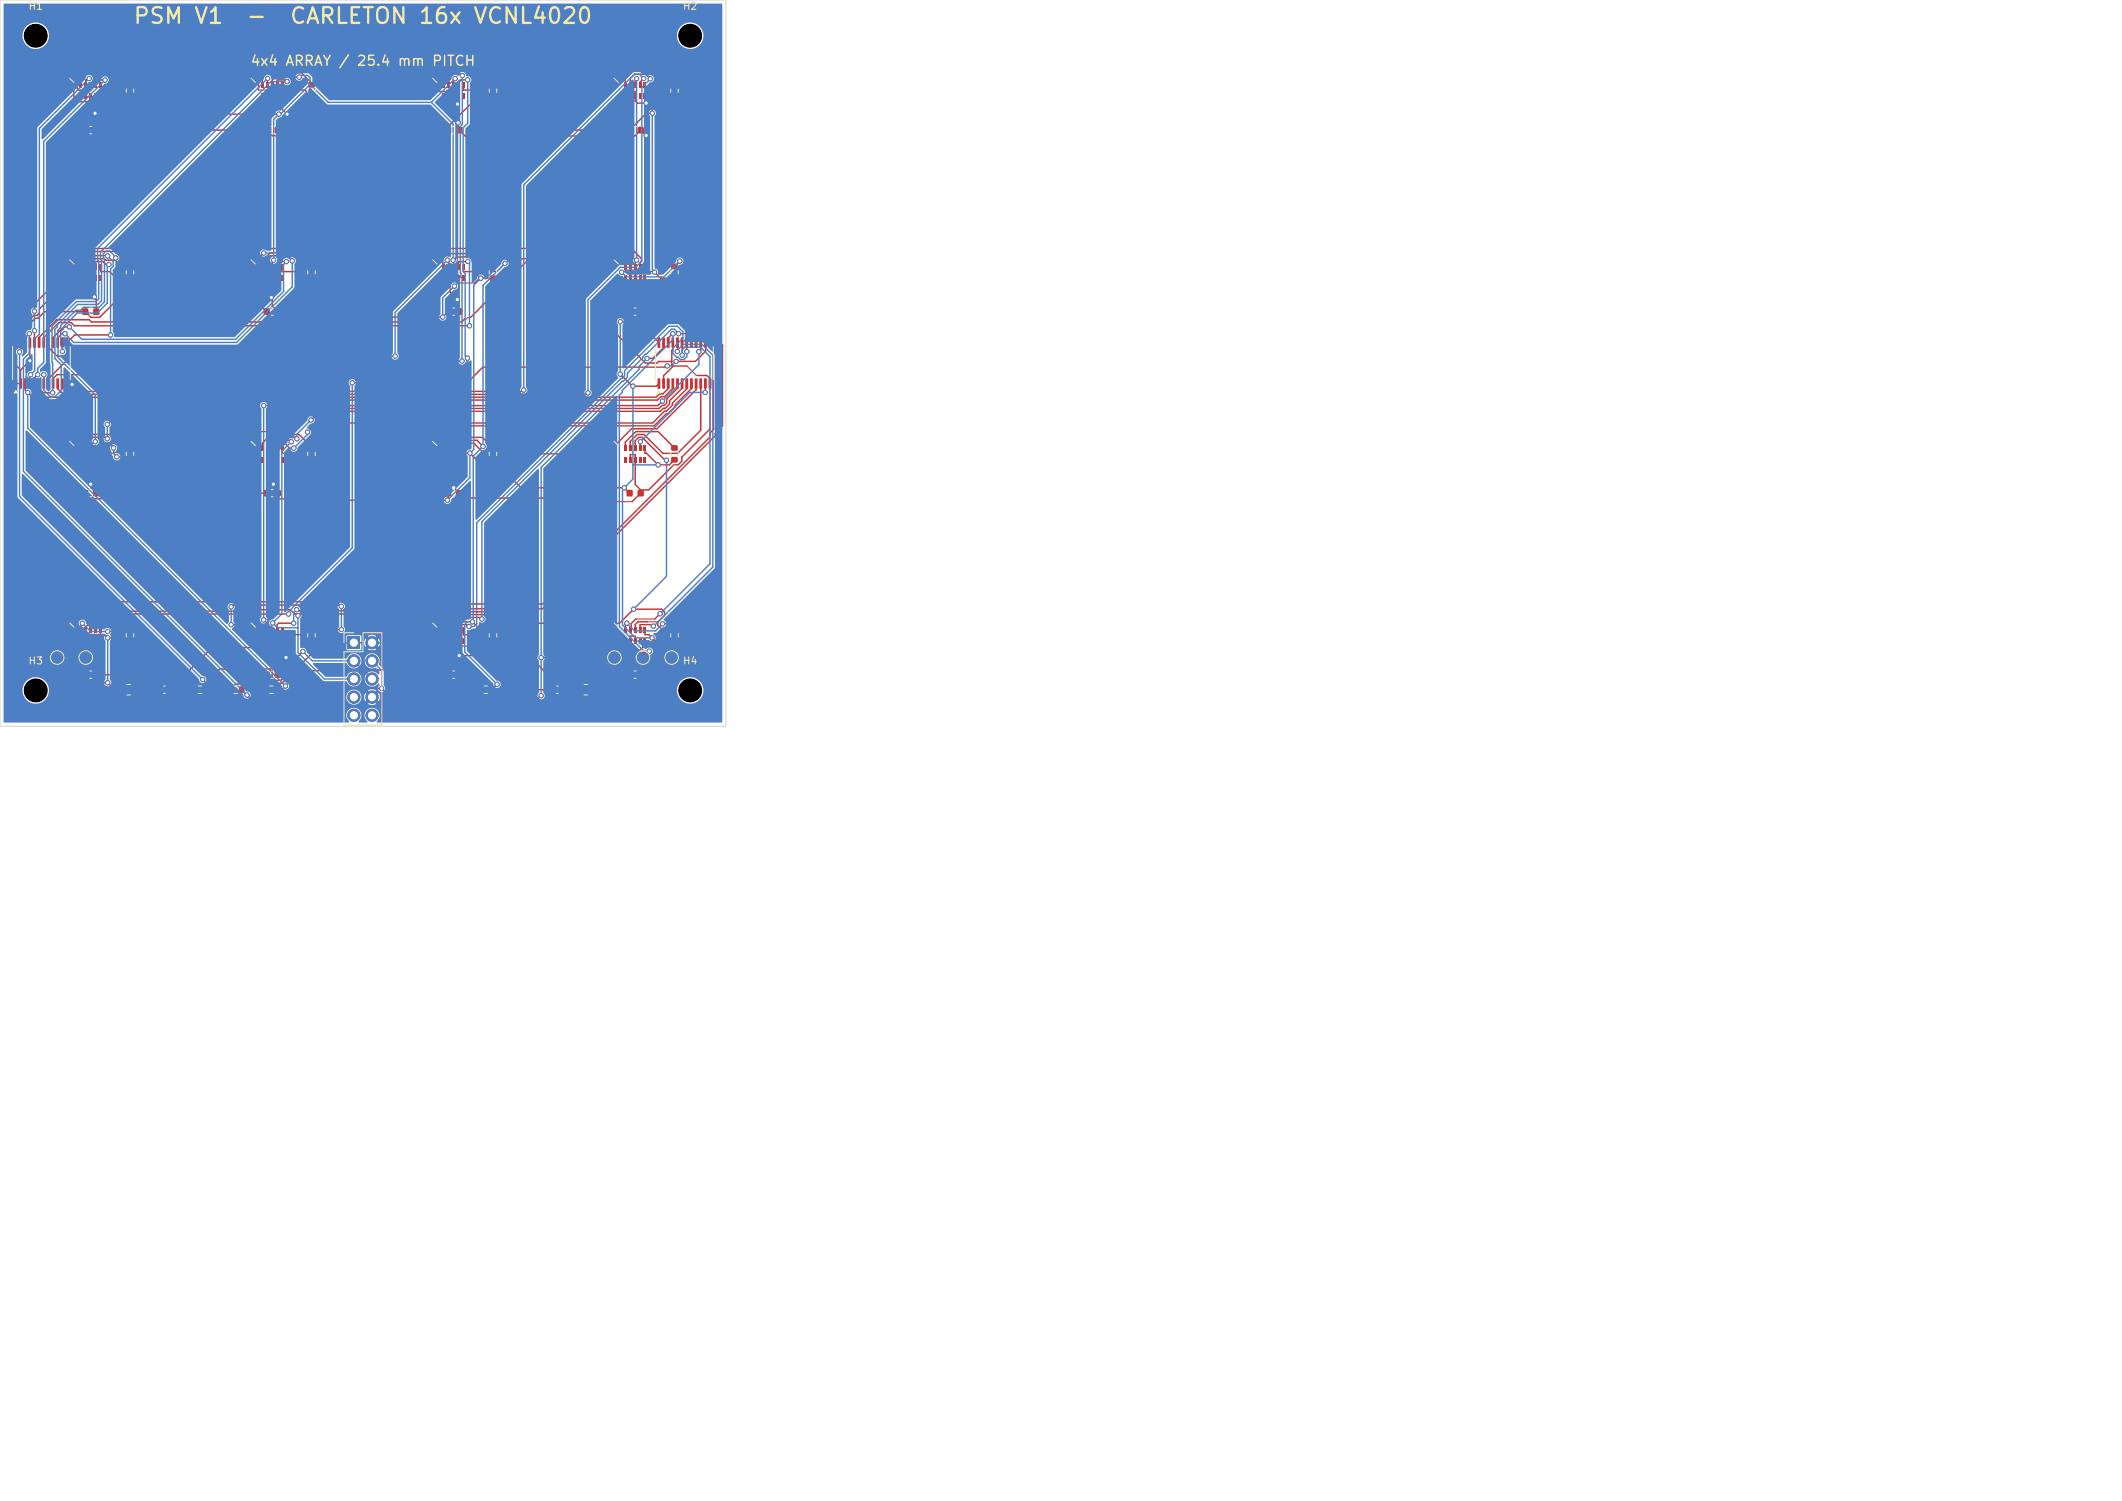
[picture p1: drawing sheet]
<svg xmlns="http://www.w3.org/2000/svg" width="297mm" height="210mm" viewBox="0 0 297 210" stroke-linecap="round" stroke-linejoin="round" font-family="sans-serif">
<defs><g id="words">
<g font-size="2.2" fill="#f2eda1">
<text x="18.5" y="3.9">PSM V1</text>
<text x="34.3" y="3.9">-</text>
<text x="40.4" y="3.9">CARLETON 16x VCNL4020</text>
</g>
<text font-size="1.4" fill="#f2eda1" x="35" y="9.6">4x4 ARRAY / 25.4 mm PITCH</text>
<g font-size="1" fill="#f2eda1">
<text x="3.9" y="1.6">H1</text>
<text x="95.5" y="1.6">H2</text>
<text x="3.9" y="93.2">H3</text>
<text x="95.5" y="93.2">H4</text>
</g>
</g></defs>
<g fill="#c83434">
<path d="M31.8 96.1h.7v.8h-.7z"/>
<path d="M33.5 96.1h.7v.8h-.7z"/>
<path d="M36.8 96.1h.7v.8h-.7z"/>
<path d="M38.5 96.1h.7v.8h-.7z"/>
</g>
<circle cx="86" cy="92" r=".75" fill="#c83434" stroke="#c83434" stroke-width=".14"/>
<g fill="#c83434">
<path d="M68.6 13.2h.8v.7h-.8z"/>
<path d="M68.6 11.5h.8v.7h-.8z"/>
<path d="M17.8 13.2h.8v.7h-.8z"/>
<path d="M17.8 11.5h.8v.7h-.8z"/>
<path d="M11.5 94h.8v.8h-.8z"/>
<path d="M13.1 94h.8v.8h-.8z"/>
<path d="M87.3 62.3h.4v.8h-.4z"/>
<path d="M88 62.3h.4v.8h-.4z"/>
<path d="M88.7 62.3h.4v.8h-.4z"/>
<path d="M89.4 62.3h.4v.8h-.4z"/>
<path d="M90.1 62.3h.4v.8h-.4z"/>
<path d="M90.1 63.9h.4v.8h-.4z"/>
<path d="M89.4 63.9h.4v.8h-.4z"/>
<path d="M88.7 63.9h.4v.8h-.4z"/>
<path d="M88 63.9h.4v.8h-.4z"/>
<path d="M87.3 63.9h.4v.8h-.4z"/>
</g>
<circle cx="8" cy="92" r=".75" fill="#c83434" stroke="#c83434" stroke-width=".14"/>
<g fill="#c83434">
<path d="M36.9 94h.8v.8h-.8z"/>
<path d="M38.5 94h.8v.8h-.8z"/>
<path d="M87.7 68.6h.8v.8h-.8z"/>
<path d="M89.3 68.6h.8v.8h-.8z"/>
<path d="M17.8 64h.8v.7h-.8z"/>
<path d="M17.8 62.3h.8v.7h-.8z"/>
<path d="M11.5 43.2h.8v.8h-.8z"/>
<path d="M13.1 43.2h.8v.8h-.8z"/>
<path d="M11.1 62.3h.4v.8h-.4z"/>
<path d="M11.8 62.3h.4v.8h-.4z"/>
<path d="M12.5 62.3h.4v.8h-.4z"/>
<path d="M13.2 62.3h.4v.8h-.4z"/>
<path d="M13.9 62.3h.4v.8h-.4z"/>
<path d="M13.9 63.9h.4v.8h-.4z"/>
<path d="M13.2 63.9h.4v.8h-.4z"/>
<path d="M12.5 63.9h.4v.8h-.4z"/>
<path d="M11.8 63.9h.4v.8h-.4z"/>
<path d="M11.1 63.9h.4v.8h-.4z"/>
<path d="M62.3 17.8h.8v.8h-.8z"/>
<path d="M63.9 17.8h.8v.8h-.8z"/>
<path d="M17.8 38.6h.8v.7h-.8z"/>
<path d="M17.8 36.9h.8v.7h-.8z"/>
<path d="M43.2 38.6h.8v.7h-.8z"/>
<path d="M43.2 36.9h.8v.7h-.8z"/>
<path d="M36.9 68.6h.8v.8h-.8z"/>
<path d="M38.5 68.6h.8v.8h-.8z"/>
<path d="M80.6 95.8h.7l.2 .1v1.1l-.1 .2h-.6l-.2-.1z"/>
<path d="M82.5 95.8h.7l.2 .1 .1 1.1-.2 .2h-.6l-.2-.1z"/>
<path d="M48.7 89.1h1.7v1.7h-1.7z"/>
</g>
<g fill="#c83434" stroke="#c83434" stroke-width=".14">
<circle cx="52.1" cy="89.9" r=".85"/>
<circle cx="49.5" cy="92.5" r=".85"/>
<circle cx="52.1" cy="92.5" r=".85"/>
<circle cx="49.5" cy="95" r=".85"/>
<circle cx="52.1" cy="95" r=".85"/>
<circle cx="49.5" cy="97.5" r=".85"/>
<circle cx="52.1" cy="97.5" r=".85"/>
<circle cx="49.5" cy="100.1" r=".85"/>
<circle cx="52.1" cy="100.1" r=".85"/>
</g>
<g fill="#c83434">
<path d="M94 13.2h.8v.7h-.8z"/>
<path d="M94 11.5h.8v.7h-.8z"/>
<path d="M43.2 13.2h.8v.7h-.8z"/>
<path d="M43.2 11.5h.8v.7h-.8z"/>
<path d="M62.3 43.2h.8v.8h-.8z"/>
<path d="M63.9 43.2h.8v.8h-.8z"/>
<path d="M87.3 11.5h.4v.8h-.4z"/>
<path d="M88 11.5h.4v.8h-.4z"/>
<path d="M88.7 11.5h.4v.8h-.4z"/>
<path d="M89.4 11.5h.4v.8h-.4z"/>
<path d="M90.1 11.5h.4v.8h-.4z"/>
<path d="M90.1 13.1h.4v.8h-.4z"/>
<path d="M89.4 13.1h.4v.8h-.4z"/>
<path d="M88.7 13.1h.4v.8h-.4z"/>
<path d="M88 13.1h.4v.8h-.4z"/>
<path d="M87.3 13.1h.4v.8h-.4z"/>
<path d="M87.7 43.2h.8v.8h-.8z"/>
<path d="M89.3 43.2h.8v.8h-.8z"/>
<path d="M11.5 17.8h.8v.8h-.8z"/>
<path d="M13.1 17.8h.8v.8h-.8z"/>
<path d="M92.1 53h.3v1.4l-.4-.1z"/>
<path d="M92.7 53h.4l-.1 1.4-.3-.1z"/>
<path d="M93.4 53h.3v1.4l-.4-.1z"/>
<path d="M94 53h.4l-.1 1.4-.3-.1z"/>
<path d="M94.7 53h.3v1.4l-.4-.1z"/>
<path d="M95.3 53h.4l-.1 1.4-.3-.1z"/>
<path d="M96 53h.3v1.4l-.4-.1z"/>
<path d="M96.6 53h.4l-.1 1.4-.3-.1z"/>
<path d="M97.3 53h.3v1.4l-.4-.1z"/>
<path d="M97.9 53h.4l-.1 1.4-.3-.1z"/>
<path d="M98.6 53h.3v1.4l-.4-.1z"/>
<path d="M99.2 53h.4l-.1 1.4-.3-.1z"/>
<path d="M99.2 47.2l.4 .1-.1 1.4-.3-.1z"/>
<path d="M98.6 47.2l.3 .1v1.4l-.4-.1z"/>
<path d="M97.9 47.2l.4 .1-.1 1.4-.3-.1z"/>
<path d="M97.3 47.2l.3 .1v1.4l-.4-.1z"/>
<path d="M96.6 47.2l.4 .1-.1 1.4-.3-.1z"/>
<path d="M96 47.2l.3 .1v1.4l-.4-.1z"/>
<path d="M95.3 47.2l.4 .1-.1 1.4-.3-.1z"/>
<path d="M94.7 47.2l.3 .1v1.4l-.4-.1z"/>
<path d="M94 47.2l.4 .1-.1 1.4-.3-.1z"/>
<path d="M93.4 47.2l.3 .1v1.4l-.4-.1z"/>
<path d="M92.7 47.2l.4 .1-.1 1.4-.3-.1z"/>
<path d="M92.1 47.2l.3 .1v1.4l-.4-.1z"/>
<path d="M36.5 62.3h.4v.8h-.4z"/>
<path d="M37.2 62.3h.4v.8h-.4z"/>
<path d="M37.9 62.3h.4v.8h-.4z"/>
<path d="M38.6 62.3h.4v.8h-.4z"/>
<path d="M39.3 62.3h.4v.8h-.4z"/>
<path d="M39.3 63.9h.4v.8h-.4z"/>
<path d="M38.6 63.9h.4v.8h-.4z"/>
<path d="M37.9 63.9h.4v.8h-.4z"/>
<path d="M37.2 63.9h.4v.8h-.4z"/>
<path d="M36.5 63.9h.4v.8h-.4z"/>
<path d="M11.1 36.9h.4v.8h-.4z"/>
<path d="M11.8 36.9h.4v.8h-.4z"/>
<path d="M12.5 36.9h.4v.8h-.4z"/>
<path d="M13.2 36.9h.4v.8h-.4z"/>
<path d="M13.9 36.9h.4v.8h-.4z"/>
<path d="M13.9 38.5h.4v.8h-.4z"/>
<path d="M13.2 38.5h.4v.8h-.4z"/>
<path d="M12.5 38.5h.4v.8h-.4z"/>
<path d="M11.8 38.5h.4v.8h-.4z"/>
<path d="M11.1 38.5h.4v.8h-.4z"/>
</g>
<circle cx="12" cy="92" r=".75" fill="#c83434" stroke="#c83434" stroke-width=".14"/>
<g fill="#c83434">
<path d="M68.6 38.6h.8v.7h-.8z"/>
<path d="M68.6 36.9h.8v.7h-.8z"/>
<path d="M61.9 87.7h.4v.8h-.4z"/>
<path d="M62.6 87.7h.4v.8h-.4z"/>
<path d="M63.3 87.7h.4v.8h-.4z"/>
<path d="M64 87.7h.4v.8h-.4z"/>
<path d="M64.7 87.7h.4v.8h-.4z"/>
<path d="M64.7 89.3h.4v.8h-.4z"/>
<path d="M64 89.3h.4v.8h-.4z"/>
<path d="M63.3 89.3h.4v.8h-.4z"/>
<path d="M62.6 89.3h.4v.8h-.4z"/>
<path d="M61.9 89.3h.4v.8h-.4z"/>
<path d="M36.5 36.9h.4v.8h-.4z"/>
<path d="M37.2 36.9h.4v.8h-.4z"/>
<path d="M37.9 36.9h.4v.8h-.4z"/>
<path d="M38.6 36.9h.4v.8h-.4z"/>
<path d="M39.3 36.9h.4v.8h-.4z"/>
<path d="M39.3 38.5h.4v.8h-.4z"/>
<path d="M38.6 38.5h.4v.8h-.4z"/>
<path d="M37.9 38.5h.4v.8h-.4z"/>
<path d="M37.2 38.5h.4v.8h-.4z"/>
<path d="M36.5 38.5h.4v.8h-.4z"/>
<path d="M87.3 87.7h.4v.8h-.4z"/>
<path d="M88 87.7h.4v.8h-.4z"/>
<path d="M88.7 87.7h.4v.8h-.4z"/>
<path d="M89.4 87.7h.4v.8h-.4z"/>
<path d="M90.1 87.7h.4v.8h-.4z"/>
<path d="M90.1 89.3h.4v.8h-.4z"/>
<path d="M89.4 89.3h.4v.8h-.4z"/>
<path d="M88.7 89.3h.4v.8h-.4z"/>
<path d="M88 89.3h.4v.8h-.4z"/>
<path d="M87.3 89.3h.4v.8h-.4z"/>
<path d="M36.9 17.8h.8v.8h-.8z"/>
<path d="M38.5 17.8h.8v.8h-.8z"/>
<path d="M36.9 43.2h.8v.8h-.8z"/>
<path d="M38.5 43.2h.8v.8h-.8z"/>
</g>
<circle cx="94" cy="92" r=".75" fill="#c83434" stroke="#c83434" stroke-width=".14"/>
<g fill="#c83434">
<path d="M2.1 53h.3v1.4l-.4-.1z"/>
<path d="M2.7 53h.4l-.1 1.4-.3-.1z"/>
<path d="M3.4 53h.3v1.4l-.4-.1z"/>
<path d="M4 53h.4l-.1 1.4-.3-.1z"/>
<path d="M4.7 53h.3v1.4l-.4-.1z"/>
<path d="M5.3 53h.4l-.1 1.4-.3-.1z"/>
<path d="M6 53h.3v1.4l-.4-.1z"/>
<path d="M6.6 53h.4l-.1 1.4-.3-.1z"/>
<path d="M7.3 53h.3v1.4l-.4-.1z"/>
<path d="M7.9 53h.4l-.1 1.4-.3-.1z"/>
<path d="M8.6 53h.3v1.4l-.4-.1z"/>
<path d="M9.2 53h.4l-.1 1.4-.3-.1z"/>
<path d="M9.2 47.2l.4 .1-.1 1.4-.3-.1z"/>
<path d="M8.6 47.2l.3 .1v1.4l-.4-.1z"/>
<path d="M7.9 47.2l.4 .1-.1 1.4-.3-.1z"/>
<path d="M7.3 47.2l.3 .1v1.4l-.4-.1z"/>
<path d="M6.6 47.2l.4 .1-.1 1.4-.3-.1z"/>
<path d="M6 47.2l.3 .1v1.4l-.4-.1z"/>
<path d="M5.3 47.2l.4 .1-.1 1.4-.3-.1z"/>
<path d="M4.7 47.2l.3 .1v1.4l-.4-.1z"/>
<path d="M4 47.2l.4 .1-.1 1.4-.3-.1z"/>
<path d="M3.4 47.2l.3 .1v1.4l-.4-.1z"/>
<path d="M2.7 47.2l.4 .1-.1 1.4-.3-.1z"/>
<path d="M2.1 47.2l.3 .1v1.4l-.4-.1z"/>
<path d="M87.3 36.9h.4v.8h-.4z"/>
<path d="M88 36.9h.4v.8h-.4z"/>
<path d="M88.7 36.9h.4v.8h-.4z"/>
<path d="M89.4 36.9h.4v.8h-.4z"/>
<path d="M90.1 36.9h.4v.8h-.4z"/>
<path d="M90.1 38.5h.4v.8h-.4z"/>
<path d="M89.4 38.5h.4v.8h-.4z"/>
<path d="M88.7 38.5h.4v.8h-.4z"/>
<path d="M88 38.5h.4v.8h-.4z"/>
<path d="M87.3 38.5h.4v.8h-.4z"/>
<path d="M11.1 87.7h.4v.8h-.4z"/>
<path d="M11.8 87.7h.4v.8h-.4z"/>
<path d="M12.5 87.7h.4v.8h-.4z"/>
<path d="M13.2 87.7h.4v.8h-.4z"/>
<path d="M13.9 87.7h.4v.8h-.4z"/>
<path d="M13.9 89.3h.4v.8h-.4z"/>
<path d="M13.2 89.3h.4v.8h-.4z"/>
<path d="M12.5 89.3h.4v.8h-.4z"/>
<path d="M11.8 89.3h.4v.8h-.4z"/>
<path d="M11.1 89.3h.4v.8h-.4z"/>
<path d="M61.9 11.5h.4v.8h-.4z"/>
<path d="M62.6 11.5h.4v.8h-.4z"/>
<path d="M63.3 11.5h.4v.8h-.4z"/>
<path d="M64 11.5h.4v.8h-.4z"/>
<path d="M64.7 11.5h.4v.8h-.4z"/>
<path d="M64.7 13.1h.4v.8h-.4z"/>
<path d="M64 13.1h.4v.8h-.4z"/>
<path d="M63.3 13.1h.4v.8h-.4z"/>
<path d="M62.6 13.1h.4v.8h-.4z"/>
<path d="M61.9 13.1h.4v.8h-.4z"/>
<path d="M87.7 17.8h.8v.8h-.8z"/>
<path d="M89.3 17.8h.8v.8h-.8z"/>
<path d="M94 89.4h.8v.7h-.8z"/>
<path d="M94 87.7h.8v.7h-.8z"/>
<path d="M66.8 96.1h.7v.8h-.7z"/>
<path d="M68.5 96.1h.7v.8h-.7z"/>
<path d="M43.2 89.4h.8v.7h-.8z"/>
<path d="M43.2 87.7h.8v.7h-.8z"/>
<path d="M61.9 36.9h.4v.8h-.4z"/>
<path d="M62.6 36.9h.4v.8h-.4z"/>
<path d="M63.3 36.9h.4v.8h-.4z"/>
<path d="M64 36.9h.4v.8h-.4z"/>
<path d="M64.7 36.9h.4v.8h-.4z"/>
<path d="M64.7 38.5h.4v.8h-.4z"/>
<path d="M64 38.5h.4v.8h-.4z"/>
<path d="M63.3 38.5h.4v.8h-.4z"/>
<path d="M62.6 38.5h.4v.8h-.4z"/>
<path d="M61.9 38.5h.4v.8h-.4z"/>
<path d="M94 38.6h.8v.7h-.8z"/>
<path d="M94 36.9h.8v.7h-.8z"/>
<path d="M21.8 96.1h.8v.8h-.8z"/>
<path d="M23.4 96.1h.8v.8h-.8z"/>
</g>
<circle cx="90" cy="92" r=".75" fill="#c83434" stroke="#c83434" stroke-width=".14"/>
<g fill="#c83434">
<path d="M76.8 96.1h.8v.8h-.8z"/>
<path d="M78.4 96.1h.8v.8h-.8z"/>
<path d="M16.6 95.8h.7l.2 .1v1.1l-.1 .2h-.6l-.2-.1z"/>
<path d="M18.5 95.8h.7l.2 .1 .1 1.1-.2 .2h-.6l-.2-.1z"/>
<path d="M11.5 68.6h.8v.8h-.8z"/>
<path d="M13.1 68.6h.8v.8h-.8z"/>
<path d="M62.3 68.6h.8v.8h-.8z"/>
<path d="M63.9 68.6h.8v.8h-.8z"/>
<path d="M61.9 62.3h.4v.8h-.4z"/>
<path d="M62.6 62.3h.4v.8h-.4z"/>
<path d="M63.3 62.3h.4v.8h-.4z"/>
<path d="M64 62.3h.4v.8h-.4z"/>
<path d="M64.7 62.3h.4v.8h-.4z"/>
<path d="M64.7 63.9h.4v.8h-.4z"/>
<path d="M64 63.9h.4v.8h-.4z"/>
<path d="M63.3 63.9h.4v.8h-.4z"/>
<path d="M62.6 63.9h.4v.8h-.4z"/>
<path d="M61.9 63.9h.4v.8h-.4z"/>
<path d="M43.2 64h.8v.7h-.8z"/>
<path d="M43.2 62.3h.8v.7h-.8z"/>
<path d="M26.8 96.1h.7v.8h-.7z"/>
<path d="M28.5 96.1h.7v.8h-.7z"/>
<path d="M36.5 87.7h.4v.8h-.4z"/>
<path d="M37.2 87.7h.4v.8h-.4z"/>
<path d="M37.9 87.7h.4v.8h-.4z"/>
<path d="M38.6 87.7h.4v.8h-.4z"/>
<path d="M39.3 87.7h.4v.8h-.4z"/>
<path d="M39.3 89.3h.4v.8h-.4z"/>
<path d="M38.6 89.3h.4v.8h-.4z"/>
<path d="M37.9 89.3h.4v.8h-.4z"/>
<path d="M37.2 89.3h.4v.8h-.4z"/>
<path d="M36.5 89.3h.4v.8h-.4z"/>
<path d="M94 64h.8v.7h-.8z"/>
<path d="M94 62.3h.8v.7h-.8z"/>
<path d="M62.3 94h.8v.8h-.8z"/>
<path d="M63.9 94h.8v.8h-.8z"/>
<path d="M68.6 89.4h.8v.7h-.8z"/>
<path d="M68.6 87.7h.8v.7h-.8z"/>
<path d="M17.8 89.4h.8v.7h-.8z"/>
<path d="M17.8 87.7h.8v.7h-.8z"/>
<path d="M36.5 11.5h.4v.8h-.4z"/>
<path d="M37.2 11.5h.4v.8h-.4z"/>
<path d="M37.9 11.5h.4v.8h-.4z"/>
<path d="M38.6 11.5h.4v.8h-.4z"/>
<path d="M39.3 11.5h.4v.8h-.4z"/>
<path d="M39.3 13.1h.4v.8h-.4z"/>
<path d="M38.6 13.1h.4v.8h-.4z"/>
<path d="M37.9 13.1h.4v.8h-.4z"/>
<path d="M37.2 13.1h.4v.8h-.4z"/>
<path d="M36.5 13.1h.4v.8h-.4z"/>
<path d="M11.1 11.5h.4v.8h-.4z"/>
<path d="M11.8 11.5h.4v.8h-.4z"/>
<path d="M12.5 11.5h.4v.8h-.4z"/>
<path d="M13.2 11.5h.4v.8h-.4z"/>
<path d="M13.9 11.5h.4v.8h-.4z"/>
<path d="M13.9 13.1h.4v.8h-.4z"/>
<path d="M13.2 13.1h.4v.8h-.4z"/>
<path d="M12.5 13.1h.4v.8h-.4z"/>
<path d="M11.8 13.1h.4v.8h-.4z"/>
<path d="M11.1 13.1h.4v.8h-.4z"/>
<path d="M68.6 64h.8v.7h-.8z"/>
<path d="M68.6 62.3h.8v.7h-.8z"/>
<path d="M87.7 94h.8v.8h-.8z"/>
<path d="M89.3 94h.8v.8h-.8z"/>
</g>
<g fill="#c83434" stroke="#c83434" stroke-width=".14">
<circle cx="91.3" cy="89.2" r=".3"/>
<circle cx="62.6" cy="70" r=".3"/>
<circle cx="62" cy="44.4" r=".3"/>
<circle cx="65.8" cy="63.4" r=".3"/>
<circle cx="88.6" cy="54" r=".3"/>
<circle cx="91.6" cy="38.1" r=".3"/>
<circle cx="63.6" cy="40" r=".3"/>
<circle cx="15.9" cy="62.7" r=".3"/>
<circle cx="86.8" cy="52.3" r=".3"/>
<circle cx="87.4" cy="68.2" r=".3"/>
<circle cx="92.1" cy="65" r=".3"/>
<circle cx="86.8" cy="45" r=".3"/>
<circle cx="91.3" cy="15.8" r=".3"/>
<circle cx="15.1" cy="89.2" r=".3"/>
<circle cx="67.3" cy="38.9" r=".3"/>
<circle cx="16.3" cy="63.9" r=".3"/>
<circle cx="15.1" cy="95.5" r=".3"/>
<circle cx="53.4" cy="96.3" r=".3"/>
<circle cx="90.9" cy="91.1" r=".3"/>
<circle cx="34.6" cy="97.2" r=".3"/>
<circle cx="94.2" cy="46.7" r=".3"/>
<circle cx="4.1" cy="46.7" r=".3"/>
<circle cx="3.9" cy="54.9" r=".3"/>
<circle cx="40" cy="96" r=".3"/>
<circle cx="42.4" cy="91.1" r=".3"/>
<circle cx="28.4" cy="95.1" r=".3"/>
<circle cx="75.7" cy="92" r=".3"/>
<circle cx="75.7" cy="97.3" r=".3"/>
<circle cx="90.6" cy="50.1" r=".3"/>
<circle cx="2.7" cy="49.2" r=".3"/>
<circle cx="10.1" cy="53.8" r=".3"/>
<circle cx="40" cy="92" r=".3"/>
<circle cx="64" cy="14.6" r=".3"/>
<circle cx="63.5" cy="68.2" r=".3"/>
<circle cx="40.2" cy="16" r=".3"/>
<circle cx="38.3" cy="67.7" r=".3"/>
<circle cx="90.4" cy="14.4" r=".3"/>
<circle cx="4.2" cy="50.5" r=".3"/>
<circle cx="90.4" cy="19" r=".3"/>
<circle cx="13.2" cy="41.5" r=".3"/>
<circle cx="12.7" cy="67.7" r=".3"/>
<circle cx="38" cy="41.6" r=".3"/>
<circle cx="64" cy="41.9" r=".3"/>
<circle cx="64.1" cy="17.2" r=".3"/>
<circle cx="64.3" cy="91.7" r=".3"/>
<circle cx="13.3" cy="15.8" r=".3"/>
<circle cx="41.9" cy="10.8" r=".3"/>
<circle cx="40.8" cy="61.8" r=".3"/>
<circle cx="88.7" cy="85.2" r=".3"/>
<circle cx="13.3" cy="61.8" r=".3"/>
<circle cx="63.4" cy="36.4" r=".3"/>
<circle cx="63.7" cy="11" r=".3"/>
<circle cx="16.2" cy="36.1" r=".3"/>
<circle cx="38.3" cy="36.4" r=".3"/>
<circle cx="89.1" cy="36.4" r=".3"/>
<circle cx="89.1" cy="11" r=".3"/>
<circle cx="93.3" cy="64.4" r=".3"/>
<circle cx="66.1" cy="87" r=".3"/>
<circle cx="38.2" cy="87.2" r=".3"/>
<circle cx="39" cy="16" r=".3"/>
<circle cx="41.7" cy="86.1" r=".3"/>
<circle cx="36.9" cy="35.4" r=".3"/>
<circle cx="67.6" cy="62.4" r=".3"/>
<circle cx="70.7" cy="36.8" r=".3"/>
<circle cx="69.6" cy="95.7" r=".3"/>
<circle cx="89.6" cy="61.8" r=".3"/>
<circle cx="98.7" cy="54.9" r=".3"/>
<circle cx="15" cy="61.4" r=".3"/>
<circle cx="15" cy="59.4" r=".3"/>
<circle cx="91" cy="11" r=".3"/>
<circle cx="82.3" cy="55" r=".3"/>
<circle cx="90.1" cy="11" r=".3"/>
<circle cx="73.3" cy="54.6" r=".3"/>
<circle cx="41.5" cy="61.4" r=".3"/>
<circle cx="43.5" cy="58.8" r=".3"/>
<circle cx="41.1" cy="62.7" r=".3"/>
<circle cx="43" cy="60.5" r=".3"/>
<circle cx="40.4" cy="85.9" r=".3"/>
<circle cx="94.6" cy="50.6" r=".3"/>
<circle cx="93.4" cy="51.2" r=".3"/>
<circle cx="49.3" cy="53.6" r=".3"/>
<circle cx="92.7" cy="56.1" r=".3"/>
<circle cx="36.9" cy="56.7" r=".3"/>
<circle cx="36.9" cy="86.7" r=".3"/>
<circle cx="97.8" cy="49.2" r=".3"/>
<circle cx="41.1" cy="87.2" r=".3"/>
<circle cx="41.5" cy="85.3" r=".3"/>
<circle cx="95" cy="46.7" r=".3"/>
<circle cx="67.4" cy="86.6" r=".3"/>
<circle cx="96.1" cy="49.2" r=".3"/>
<circle cx="65.6" cy="87.7" r=".3"/>
<circle cx="92.4" cy="85.9" r=".3"/>
<circle cx="95.5" cy="49.7" r=".3"/>
<circle cx="94.8" cy="49.2" r=".3"/>
<circle cx="91.4" cy="87.6" r=".3"/>
<circle cx="15.5" cy="46.9" r=".3"/>
<circle cx="15.1" cy="35.8" r=".3"/>
<circle cx="8.7" cy="49.2" r=".3"/>
<circle cx="15.2" cy="37" r=".3"/>
<circle cx="40.9" cy="36.5" r=".3"/>
<circle cx="9.1" cy="46.7" r=".3"/>
<circle cx="9.7" cy="45.7" r=".3"/>
<circle cx="40.1" cy="36.6" r=".3"/>
<circle cx="92.7" cy="87.3" r=".3"/>
<circle cx="87.7" cy="87.2" r=".3"/>
<circle cx="4.3" cy="52.4" r=".3"/>
<circle cx="12.5" cy="11" r=".3"/>
<circle cx="5.3" cy="52.4" r=".3"/>
<circle cx="14.7" cy="11.2" r=".3"/>
<circle cx="7.4" cy="55" r=".3"/>
<circle cx="37.5" cy="11" r=".3"/>
<circle cx="6.1" cy="52.4" r=".3"/>
<circle cx="40.2" cy="11.4" r=".3"/>
<circle cx="64.7" cy="10.6" r=".3"/>
<circle cx="64.7" cy="50.5" r=".3"/>
<circle cx="65.5" cy="11.2" r=".3"/>
<circle cx="65.4" cy="50.1" r=".3"/>
<circle cx="62.6" cy="36.4" r=".3"/>
<circle cx="55.3" cy="49.8" r=".3"/>
<circle cx="65.5" cy="36.6" r=".3"/>
<circle cx="65.7" cy="45.6" r=".3"/>
<circle cx="4.8" cy="46.3" r=".3"/>
<circle cx="4.8" cy="43.5" r=".3"/>
<circle cx="95.1" cy="36.5" r=".3"/>
<circle cx="87" cy="38.1" r=".3"/>
<circle cx="11.5" cy="87.2" r=".3"/>
<circle cx="15.1" cy="88.4" r=".3"/>
<circle cx="47.8" cy="88.1" r=".3"/>
<circle cx="47.8" cy="84.8" r=".3"/>
<circle cx="32.4" cy="84.9" r=".3"/>
<circle cx="32.4" cy="87.4" r=".3"/>
</g>
<g fill="none" stroke="#c83434" stroke-width=".2">
<path d="M11.9 18.2l.8 .8h4.7l.8-.8M12 13.5h.7v1.7l.6 .6v2.2l.2 .2M12.5 11l-.2 .2h-.3v.7M12.7 11.9v.7h-1.7l-.2-.2v-1.3l1.2-1.2h6.4l6.1 6.1h14.5M14.1 11.9v.7h3.2l.9 .9v4.7M14.7 11.2h-1.3v.7M18.2 18.2h19.1l.8 .8h4.7l.8-.8M18.2 11.9l-1.5-1.6h-4.5l-.9 .9v.7M36.2 10.8l-1.4-1.4h-23l-1.5 1.5v2.6l.7 .7h1.7M36.2 10.8l1-1h7l3 3h16.3v1.4h.2l.3 .4M36.2 10.8v1.8M37.4 13.5v-.7h.7v1.4h.3l1.8 1.8-1.3 1.3v.9"/>
<path d="M37.5 11l-.1 .9M39.5 11.9v.7h3.2l.9 .9v4.7M40.2 11.4l-.2-.2h-1.2v.7M41.9 10.8h-3.4l-.4 .4v.7M43.6 11.9v-.3l-1.4-1.4h-4.8l-.7 .6v1.1M62.8 12.8v.7M63.7 11l-.2 .2v.7M64.1 17.2v.8l1 1h23.8l.8-.8 .7 .8M64.7 10.6l-.2-.2h-1l-.7 .6v.9M64.9 11.9v.7h3.2l5.6 5.6h14.4l2.4-2.4h.8v-.8l1.5-1.5h1.6M65.5 11.2h-1l-.3 .3v.4M69 13.5h-2.1l-4.2 4.2v.5h-19.1"/>
<path d="M69 11.9l-1.9-1.9h-3.9l-1.1 1.1v.8M88.2 13.5v-.7h.7v1.3l.3 .3h1.2M89.1 11l-.2 .2v.7M90.1 11l-.5 .5v.4M90.3 11.9v.7h.2l1.6 1.6M91 11l-.6-.6h-1.6l-.6 .6v.9M94.4 11.9l-1.9-1.9h-3.9l-1.1 1.1v.8M9.1 39.6l-3.6 3.6v.6l-.3 .3h-.5l-3.5 3.6v.3M12 38.9v-.7h.7v2.9M14.1 37.3v.7h1.3l.9 .9M15.1 35.8h-2.2l-.9 .8v.7M15.2 37h-.3l-.5-.4h-1v.7"/>
<path d="M16.1 36.4h-1.3l-.2-.2h-1.5l-.4 .4v.7M16.2 36.1l-.1 .3M16.3 38.9v3.2l-2.3 2.3h-1.3l-.8-.8h-5.6l-1 .9h-.4l-2.7 2.7v.7M16.3 38.9h16.4l5.5 5.5h5.7M18.2 37.3h.1M18.2 37.3l-2.1-2.1h-3.4l-1.4 1.4v.7M36.9 35.4l-2.6 2.6h-16.6l-1.6-1.6M37.4 38.9v-.7h.7v4.6l.8 .8M38.3 36.4l-.2 .2v.7M39.5 37.3v.7h3.2l1.2 1.3v5.1M40.1 36.6h-1l-.3 .3v.4M40.9 36.5l-.7-.7h-2.2l-.6 .6v.9"/>
<path d="M43.6 37.3l-1.9-1.9h-3.9l-1.1 1.1v.8M62.6 36.4l.2 .2v.7M62.8 38.9v-.7h.7v1.1l-.5 .5v1.1l1.3 1.3v1.4M63.4 36.4h.1M63.5 36.4v.9M64.9 37.3v.7h1.5l.9 .9M65.5 36.6h-1.3v.7M65.5 36.6h.1M69 38.9h-1.9l-.6 .7M69 37.3l-1.8-1.8h-4.6l-.6 .7v.9l.1 .2M87.5 37.3v.7h-.4l-.1 .1M88.2 37.3v-.7h-14.5l-7.9 7.8"/>
<path d="M88.2 38.9v-.7h.7v4.6l.8 .8M89.1 36.4l-.2 .2v.7M89.1 36.4l-.2-.2h-17.6l-1.7 1.8h-1.8l-2.1-2.1h-1.7l-.5 .5M89.1 36.4h.1M89.6 37.3v-.5l.2-.2v-.4l-1.4-1.4h-75.8l-7.8 7.7v1M90.3 37.3v.7h1.2l1 .9M92.5 38.9v3.2l-2.3 2.3M92.5 38.9h1.9M95.1 36.5l-.7 .8M1.7 50.6l1.2 1.2M2.9 47.9v1.2l-.2 .1M3.5 53.7v.9l1.1 1h87.2l.5-.5h.5l.7-.7v-.7"/>
<path d="M4.1 46.7l-.6 .6v.6M4.2 47.9v2.6l-1.3 1.3v1.9h-.7M4.3 52.4l-.1 .1v1.2M4.8 46.3v1.6M4.8 43.5h.1M5.3 52.4l-.5 .5v.8M5.5 53.7v.7l.6 .6h1.3M6.1 52.4v1.3M6.8 47.9v.7l1.2 1.2h47.3M8.1 53.7v.7l.7 .8h73.3l.2-.2M8.7 53.7v.6l.5 .5h63.9l.2-.2M8.7 47.9v1.3"/>
<path d="M9.1 46.7h-.4l-.6 .6v.6M9.4 53.7l.1 .1h.6M9.7 45.7h-.8l-1.5 1.5v.7M13.5 41.9v1.7M15.5 46.9h-5.1l-1 1M38 41.6h.1M62.7 43.6l-.7 .8h-18.1M64.7 50.5h-55.4l-2.5 2.5v.7M65 44.6l-.4 .4h-51.8l-.3-.3h-4.6l-2.4 2.5v.7M65.4 50.1v.5l-1.8 1.8h-55.6l-.6 .6v.7M65.7 45.6h-55.3l-.4-.5h-1.8l-2.1 2.1v.7M86.8 52.3l1.7 1.7h3.4l.3-.3"/>
<path d="M86.8 45h3.4M88.1 43.6l.8 .8h1.3M88.9 42.8h-1.2l-1.5 1.4v2.5l4.1 4.1h1.7l.2-.2h1.8M90.2 44.4v1.5l2 2M92.1 55.9h.1M92.7 56.1l-.6 .6h-55.2M92.9 47.9v.7l-1.5 1.5h-.8M93.4 51.2l-.2 .2h-25.6l-2.2 2.2h-16.1M94 49v2l.2 .2M94.2 47.9v1.1M94.2 53.7v.6l-1.2 1.2h-.5l-.5 .5h-73.6l-3.4 3.4M94.2 46.7l-.7 .6v.6"/>
<path d="M94.2 51.2l-1.3 1.4v1.1M94.2 51.2h1.9M94.8 53.7v.6l-1.5 1.6v.5l-.3 .3h-.3l-.4 .4h-49.4l-2.2 2.2M94.8 47.9v1.3M95 46.7h1.2l.6 .6v.6M95.5 53.7v.6l-1.8 1.8v.4l-.6 .6h-.3l-.4 .4h-47.7l-1.2 1.3M95.5 47.9v1.8M96.1 53.7v.7l-2 2v.3l-.8 .8h-.3l-1.6 1.7h-47.1l-1.3 1.3M96.1 47.9v1.3M96.8 53.7v.7l-2.3 2.2v.3l-1 1h-.3l-1.6 1.7h-27.6l-2.4 2.4v1.2l.1 .2h1.1v-.7M97.4 53.7v.8l-5.4 5.5h-3.6l-3.5 3.5h-16.2M97.4 47.9v-.7l.4-.3h1.9l1.5 1.4"/>
<path d="M97.8 52.5h1.2l.4 .5v7l-4 4v.5l-.5 .5h-.3M98.1 53.7v6.5l-3.2 3.2h-2.1l-2.7-2.6h-.9l-1 1v.9M98.1 47.9v1.1l-.3 .2M98.7 47.9l.1 .3M98.7 53.7v1.2M98.8 48.5v.6l-1.5 1.5h-2.7M99.4 47.9l.5 .6v11.6l-.5 .4v.6l-23.4 23.4h-27.7l-.3-.3h-32.5l-3.5 3.5v.4M11.9 69l.8 .8h4.7l.8-.8M12 64.3v-.7h.7v4.6l.8 .8M13.3 61.8l-.2 .2h-.4v.7M13.4 62.7v.7l4.1-.1 .2 .2M15 61.4l-.2-.2h-2l-.8 .8v.7"/>
<path d="M15.9 62.7l-.7-.7h-1.1v.7M16.3 63.9h.1M18.2 64.3v4.7M18.2 69h19.1l.8 .8h5.5M18.2 62.7l-1.9-1.9h-3.7l-1.3 1.2v.7M36.1 60.4l-3.1 3.1h-15.1M37.4 64.3v-.7h.7v4l.2 .1v.7l.6 .6M38.8 62.7v-.7h1l.8 .7h.5M39.5 62.7v.7h3.2l.9 .9v5.5M40.8 61.8l-.2-.2h-2.1l-.4 .4v.7M41.5 61.4l-.2-.2h-3.1l-.8 .8v.7M43.6 62.7v-.2l-1.7-1.7h-4l-1.2 1.2v.7"/>
<path d="M62.7 69v.9l-.1 .1h-18.8l-.2-.2M62.8 64.3h.7v3.9l1.5 1.5h11.9M63.6 61.6l-.1 .1v1M64.2 62.7v-.7h2.1l1.7 1.6h.3M64.9 62.7v.7h.9l.9 .9h2.3l3.9 3.9h14.5l.7 .8M66.5 61.6h.3l.8 .8M69 62.7l-1.5-1.5h-4.6l-.8 .8v.7M88.2 64.3v-.7h.7v4.2l.8 .8M88.9 62.7v-1l.5-.5h.5l3.2 3.2h.2M89.6 61.8v.9M89.7 68.6v.4l-1.2 1.2M90.3 62.7v.7h.2l1.6 1.6h1.6l.7-.7"/>
<path d="M94.1 65.2l-3.3 3.4h-1.1M94.4 62.7l-2.3-2.3h-3.1l-1.5 1.5v.8M100.1 60.6v.4l-24.2 24.2h-27.6l-.3 .2h-6.3l-.2-.1M8 92l2 2h1.5M11.5 87.2l-.2 .2v.7M11.5 94l1.5 1.5h2.1l1 1h1l1 1h3.1l1-1 .8 .8h8.4l1.6-1.6h4.2M11.5 94h.1M12 92l1.5 1.5v.9h3.4l2 2.1 .9-.8h3.2l.8 .8 5.9-5.9h8.9l1.4 1.4v1.2l-1.1 1.2M12 92h.1M12.7 89.7v-.7h-.7v3M14.1 88.1v.7h.5l.5 .4h2.6l.5 .5M18.2 88.1l-.3 .3h-2.8"/>
<path d="M27.2 96.5v.8M28.4 95.1l.4 .4M28.8 95.5v1M32.4 87.4h4.3v.7M33.8 96.5l1.6 1.6h2.5M36.9 86.7l.5 .5v.9M37.2 95.7v.8M37.3 95.5l-.1 .2M37.3 94.4v1.1M37.4 89.7v-.7h.7v1.6M38 87.9l.1 .2M38.2 87.2v.3"/>
<path d="M39.5 88.1v.7h3.2l.9 .9M40.3 85.9h-25.1l-1.8 1.8v.4M40.3 85.9h.1M41.1 87.2h-2.1l-.2 .2v.7M41.7 85.9v.2M42.4 91.1l-1.6 1.7v.9l-1.5 1.5h-.9l-.3-.3v-1l-.3-.3h-7l-2 1.9M43.6 89.7h4.6l.2 .2h2.3v.3l.8 .9h8.1l2.2 2.1M43.6 89.7v1.8l-4.1 4.1-2.2-.1M43.6 88.1h4.2M47.8 84.8l-.2-.1h-15l-.2 .2M48.9 96.2l-1 1.1h-4M49.5 92.5l.8 .8h.8"/>
<path d="M51.7 93.7h9l4 4h10.7l.3-.4M52.1 95l-1.2-1.2h-8.8l-2.7 2.7h-.6M62.8 89v.7M62.9 87.5l-.1 .6M63.5 89.7v-.7h-10.5l-.9 .9M63.9 91.1l-2.1 2.1M64.9 88.1v.7h.7l.9 .9M65.6 87.7l-.2-.3h-1.2v.7M66.5 89.7h2.5M66.5 89.7v.7M67.4 86.6l-.2-.2h-3.4l-.7 .7M69 88.1v-.8l-1.3-1.3h-4.2l-1.4 1.4v.7"/>
<path d="M69.6 95.7l-.8 .8M69.8 87.2v1.3l-.3 .3h-1.6l-1.8-1.8h-2.2l-.4 .4v.7M69.8 87.2l-1.6-1.6h-19.7l-.4 .3h-6.9l-.6-.6h-5.9l-.2 .2h-19.6l-2.2 2.2v.4M69.8 87.2h16.9l2-2h3.9l.4 .4v.5l-.9 .9v.5l1.2 1.3h.5M75.7 92h10.3M87.7 87.2l-.2 .2v.7M88.2 92.9l-3.5 3.6h-1.8l-1-1.1h-2.1l-1 1.1-4.8-4.8h-9.7v2.7M88.2 92.9l1.5 1.5M88.9 89.7v-.7h-.7v3.9M88.9 93.1l.1 .1h.7l.8 .8v.9l-.6 .6h-.7l-1.1-1.1-3.2 3.2h-2.8l-1.1-1.1-.8 .8h-2.2l-.8-.8h-6.7l-.8 .8h-1.7l-.8-.8h-2.4l-3-3v-.3M89 86.6l-.7 .7v.7l-.1 .1M89.7 94.4h.1"/>
<path d="M90.3 88.1v.7h.5l.9 .9h2.7M90.6 87h-1.3l-.4 .4v.7M90.9 91.1l-.9 .9 .9 .9v2.1l-3.1 3.1h-32.6l-1.8-1.8h-3.8l-.1-.1M91.4 87.6l-.2-.2h-1.6v.7M91.5 89.5l-.9 1h-.6l-1.3 1.3v.3M92.4 85.9l-.7 .7M92.4 85.9h.1M92.7 87.3h.9l.8 .8M94.1 88.9h.7l.4 .4v1.5l-1.2 1.2"/>
</g>
<g fill="none" stroke="#c83434" stroke-width=".15">
<path d="M36.2 12.6h1l.2 .2M9.1 39.6h3.6M66.5 39.6h-2.5l-.4 .4M1.2 48l.5 .5v2.1M12.7 41.1l.5 .4 .3 .4M40.7 59.3l-1 1.1h-3.6M65 44.6l.1 .2M94 49h.2M96.1 51.2l1.4 1.3h.3M98.8 48.2v.3M101.2 48.3v11.3l-1.1 1M16.4 63.9h1.4l.4 .4"/>
<path d="M17.7 63.5h.2M17.7 63.5h.1M63.6 61.6h2.9M68.7 63.5l-.1 .1h-.3M76.9 69.7l.5 .5h11.1M94.6 65h-.3l-.2 .2M38.2 87.5l-.2 .1v.3M40.3 85.9h.1M43.9 97.3h-5.2l-.8 .8M48.9 96.2h.6M51.1 93.3h.1l.5 .4M63.1 87.1v.2l-.2 .2"/>
<path d="M66.5 90.4h-1.9l-.7 .7M88.7 92.1l.2 .3v.7M89 86.6h2.7M90.6 87h.1M90.6 87h1.5M92.1 87h.1M94 88.8l.1 .1"/>
</g>
<path d="M65.8 44.4h-.3l-.4 .4M93.8 88.8h.2" fill="none" stroke="#c83434" stroke-width=".14"/>
<path d="M48.7 89.1h1.7v1.7h-1.7z" fill="#4d7fc4"/>
<g fill="#4d7fc4" stroke="#4d7fc4" stroke-width=".14">
<circle cx="52.1" cy="89.9" r=".85"/>
<circle cx="49.5" cy="92.5" r=".85"/>
<circle cx="52.1" cy="92.5" r=".85"/>
<circle cx="49.5" cy="95" r=".85"/>
<circle cx="52.1" cy="95" r=".85"/>
<circle cx="49.5" cy="97.5" r=".85"/>
<circle cx="52.1" cy="97.5" r=".85"/>
<circle cx="49.5" cy="100.1" r=".85"/>
<circle cx="52.1" cy="100.1" r=".85"/>
<circle cx="91.3" cy="89.2" r=".3"/>
<circle cx="62.6" cy="70" r=".3"/>
<circle cx="62" cy="44.4" r=".3"/>
<circle cx="65.8" cy="63.4" r=".3"/>
<circle cx="88.6" cy="54" r=".3"/>
<circle cx="91.6" cy="38.1" r=".3"/>
<circle cx="63.6" cy="40" r=".3"/>
<circle cx="15.9" cy="62.7" r=".3"/>
<circle cx="86.8" cy="52.3" r=".3"/>
<circle cx="87.4" cy="68.2" r=".3"/>
<circle cx="92.1" cy="65" r=".3"/>
<circle cx="86.8" cy="45" r=".3"/>
<circle cx="91.3" cy="15.8" r=".3"/>
<circle cx="15.1" cy="89.2" r=".3"/>
<circle cx="67.3" cy="38.9" r=".3"/>
<circle cx="16.3" cy="63.9" r=".3"/>
<circle cx="15.1" cy="95.5" r=".3"/>
<circle cx="53.4" cy="96.3" r=".3"/>
<circle cx="90.9" cy="91.1" r=".3"/>
<circle cx="34.6" cy="97.2" r=".3"/>
<circle cx="94.2" cy="46.7" r=".3"/>
<circle cx="4.1" cy="46.7" r=".3"/>
<circle cx="3.9" cy="54.9" r=".3"/>
<circle cx="40" cy="96" r=".3"/>
<circle cx="42.4" cy="91.1" r=".3"/>
<circle cx="28.4" cy="95.1" r=".3"/>
<circle cx="75.7" cy="92" r=".3"/>
<circle cx="75.7" cy="97.3" r=".3"/>
<circle cx="90.6" cy="50.1" r=".3"/>
<circle cx="2.7" cy="49.2" r=".3"/>
<circle cx="10.1" cy="53.8" r=".3"/>
<circle cx="40" cy="92" r=".3"/>
<circle cx="64" cy="14.6" r=".3"/>
<circle cx="63.5" cy="68.2" r=".3"/>
<circle cx="40.2" cy="16" r=".3"/>
<circle cx="38.3" cy="67.7" r=".3"/>
<circle cx="90.4" cy="14.4" r=".3"/>
<circle cx="4.2" cy="50.5" r=".3"/>
<circle cx="90.4" cy="19" r=".3"/>
<circle cx="13.2" cy="41.5" r=".3"/>
<circle cx="12.7" cy="67.7" r=".3"/>
<circle cx="38" cy="41.6" r=".3"/>
<circle cx="64" cy="41.9" r=".3"/>
<circle cx="64.1" cy="17.2" r=".3"/>
<circle cx="64.3" cy="91.7" r=".3"/>
<circle cx="13.3" cy="15.8" r=".3"/>
<circle cx="41.9" cy="10.8" r=".3"/>
<circle cx="40.8" cy="61.8" r=".3"/>
<circle cx="88.7" cy="85.2" r=".3"/>
<circle cx="13.3" cy="61.8" r=".3"/>
<circle cx="63.4" cy="36.4" r=".3"/>
<circle cx="63.7" cy="11" r=".3"/>
<circle cx="16.2" cy="36.1" r=".3"/>
<circle cx="38.3" cy="36.4" r=".3"/>
<circle cx="89.1" cy="36.4" r=".3"/>
<circle cx="89.1" cy="11" r=".3"/>
<circle cx="93.3" cy="64.4" r=".3"/>
<circle cx="66.1" cy="87" r=".3"/>
<circle cx="38.2" cy="87.2" r=".3"/>
<circle cx="39" cy="16" r=".3"/>
<circle cx="41.7" cy="86.1" r=".3"/>
<circle cx="36.9" cy="35.4" r=".3"/>
<circle cx="67.6" cy="62.4" r=".3"/>
<circle cx="70.7" cy="36.8" r=".3"/>
<circle cx="69.6" cy="95.7" r=".3"/>
<circle cx="89.6" cy="61.8" r=".3"/>
<circle cx="98.7" cy="54.9" r=".3"/>
<circle cx="15" cy="61.4" r=".3"/>
<circle cx="15" cy="59.4" r=".3"/>
<circle cx="91" cy="11" r=".3"/>
<circle cx="82.3" cy="55" r=".3"/>
<circle cx="90.1" cy="11" r=".3"/>
<circle cx="73.3" cy="54.6" r=".3"/>
<circle cx="41.5" cy="61.4" r=".3"/>
<circle cx="43.5" cy="58.8" r=".3"/>
<circle cx="41.1" cy="62.7" r=".3"/>
<circle cx="43" cy="60.5" r=".3"/>
<circle cx="40.4" cy="85.9" r=".3"/>
<circle cx="94.6" cy="50.6" r=".3"/>
<circle cx="93.4" cy="51.2" r=".3"/>
<circle cx="49.3" cy="53.6" r=".3"/>
<circle cx="92.7" cy="56.1" r=".3"/>
<circle cx="36.9" cy="56.7" r=".3"/>
<circle cx="36.9" cy="86.7" r=".3"/>
<circle cx="97.8" cy="49.2" r=".3"/>
<circle cx="41.1" cy="87.2" r=".3"/>
<circle cx="41.5" cy="85.3" r=".3"/>
<circle cx="95" cy="46.7" r=".3"/>
<circle cx="67.4" cy="86.6" r=".3"/>
<circle cx="96.1" cy="49.2" r=".3"/>
<circle cx="65.6" cy="87.7" r=".3"/>
<circle cx="92.4" cy="85.9" r=".3"/>
<circle cx="95.5" cy="49.7" r=".3"/>
<circle cx="94.8" cy="49.2" r=".3"/>
<circle cx="91.4" cy="87.6" r=".3"/>
<circle cx="15.5" cy="46.9" r=".3"/>
<circle cx="15.1" cy="35.8" r=".3"/>
<circle cx="8.7" cy="49.2" r=".3"/>
<circle cx="15.2" cy="37" r=".3"/>
<circle cx="40.9" cy="36.5" r=".3"/>
<circle cx="9.1" cy="46.7" r=".3"/>
<circle cx="9.7" cy="45.7" r=".3"/>
<circle cx="40.1" cy="36.6" r=".3"/>
<circle cx="92.7" cy="87.3" r=".3"/>
<circle cx="87.7" cy="87.2" r=".3"/>
<circle cx="4.3" cy="52.4" r=".3"/>
<circle cx="12.5" cy="11" r=".3"/>
<circle cx="5.3" cy="52.4" r=".3"/>
<circle cx="14.7" cy="11.2" r=".3"/>
<circle cx="7.4" cy="55" r=".3"/>
<circle cx="37.5" cy="11" r=".3"/>
<circle cx="6.1" cy="52.4" r=".3"/>
<circle cx="40.2" cy="11.4" r=".3"/>
<circle cx="64.7" cy="10.6" r=".3"/>
<circle cx="64.7" cy="50.5" r=".3"/>
<circle cx="65.5" cy="11.2" r=".3"/>
<circle cx="65.4" cy="50.1" r=".3"/>
<circle cx="62.6" cy="36.4" r=".3"/>
<circle cx="55.3" cy="49.8" r=".3"/>
<circle cx="65.5" cy="36.6" r=".3"/>
<circle cx="65.7" cy="45.6" r=".3"/>
<circle cx="4.8" cy="46.3" r=".3"/>
<circle cx="4.8" cy="43.5" r=".3"/>
<circle cx="95.1" cy="36.5" r=".3"/>
<circle cx="87" cy="38.1" r=".3"/>
<circle cx="11.5" cy="87.2" r=".3"/>
<circle cx="15.1" cy="88.4" r=".3"/>
<circle cx="47.8" cy="88.1" r=".3"/>
<circle cx="47.8" cy="84.8" r=".3"/>
<circle cx="32.4" cy="84.9" r=".3"/>
<circle cx="32.4" cy="87.4" r=".3"/>
</g>
<g fill="none" stroke="#4d7fc4" stroke-width=".2">
<path d="M12.5 11l-7 7v28.8l-.6 .6v4.4l-.6 .6M13.3 15.8l-.1 .1v25.6M14.7 11.2l-8.6 8.6v30.9l-.8 .8v.9M37.5 11l-23.8 23.8v1.6l.1 .1v5.3l-.4 .4h-2.7l-3.4 3.4 .1 9.4M40.2 16l-1 1v23.4l-1.2 1.2M40.2 11.4h-2.3l-23.8 23.9v.9l.1 .2v5.7l-.5 .5h-2.8l-2.9 2.9v.3l-.3 .3v4.1l.9 .8v3.6l-1 1h-.5l-1-1v-2.2M41.9 10.8l.2-.2h1l.3 .3v.9M43.4 11.8l2.5 2.5h14.5M43.4 11.8l-4.1 4.2h-.3l-.7 .7v19.7M60.4 14.3l3 3.1v19M63.7 11l-3.3 3.3M64 14.6v24.3l.2 .2v2.6l-.2 .2v25.8l-2.3 2.3v19.2"/>
<path d="M64 17.2h.1M64.7 10.6v6.8l-.3 .3v20.5l.1 .1v.5l.2 .2v11.5M65.5 11.2v6l-.7 .7v20.1l.3 .3v11.5l.3 .3M89.1 11v25.4M90.1 11l-.6-.6h-.7l-15.5 15.5v28.7M90.4 14.4v4.6M91 11l-1.2 1.2v24.3l-.8 .9h-2.2l-4.5 4.5v13.1M91.3 15.8v22l.3 .3M15.1 35.8l.7 .8v.7l-.3 .3v9.3M15.2 37l-.2 .2v5.2l-1.4 1.4h-2.8l-1.9 1.9v.3l-.4 .4v1.9l.2 .3v.6M16.2 36.1v-.1l-.9-.9h-.4l-.4 .4v.6l.1 .1v6l-.7 .8h-2.2l-.4 .4h-.7l-2.1 2.1v.3l-.4 .4v3.8l5.2 5.2v6.6M36.9 35.4h1.4"/>
<path d="M40.1 36.6l-.4 .4v3.8l-6.7 6.7h-21.6l-1.7-1.8M40.9 36.5v3.6l-7.8 7.8h-22.8l-1.2-1.2M62.6 36.4l-7.3 7.3v6.1M65.5 36.6l.2 .2v8.8M67.3 38.9l-1 1v23l-.5 .5v3.4l-3.2 3.2M70.7 36.8l-3.1 3.1v22.5l-1.4 1.4v23.1l-.1 .1h-.7l-.4 .4v3.8l4.6 4.5M89.1 36.4h.1M95.1 36.5l-2.2 2.2h-5.2l-.7-.6M2.7 49.2v20.2l25.7 25.7M3.9 54.9v5l36.1 36.1M4.1 46.7v2.7l-.8 .8v15.7l31.3 31.3M4.2 50.5l-.5 .5v1.8l3.2 3.2h3.2"/>
<path d="M4.8 43.5v2.8M10.1 53.8v11.3l2.6 2.6M15 59.4v2M36.9 56.7v30M43.5 58.8l-2 1.9v.7M49.3 53.6v23.1l-8.9 8.9v.3M63.6 40l-1.6 1.7v2.7M86.8 45v7.3M88.6 54v13l-1.5 1.5v18.9l1.8 1.8h2.4M90.6 50.1l-1.2 1.2v.4l-13.7 13.7v31.9M94.2 46.7v.8l-7.1 7.1v.3l-.4 .4v32.3l3.5 3.5h.7M94.6 50.6l-.6 .6h-.6"/>
<path d="M94.8 49.2v-.2l.8-.8h2.6l1.6 1.5v29.6l-8.4 8.3M95 46.7l-.6-.6h-.4l-3.5 3.4h-.2l-.3 .4v.2l-2.2 2.1v.6l-.6 .5h-.1l-19.7 19.7v13.6M95.5 49.7v-.7l.4-.4h2.2l1.3 1.3v29l-7 7M96.1 49.2v.7l-.4 .4h-.5l-1-.8v-.8l1.4-1.4v-.9l-.8-.7h-1.2l-6.2 6.2v.7l-.3 .3h-.2l-20.2 20.2v14.2l-.3 .4h-.8M97.8 49.2v1.8l-5.1 5.1M98.7 54.9h-2.2l-6.9 6.9M15.9 62.7v.8l.4 .4M38.3 67.7l-.8 .8v21l6.7 6.7h6.7M40.8 61.8l-1.4 1.3v22.8l-1.2 1.3 .6 .6h2.9M43 60.5v.3l-1.9 1.9M88.6 65h3.5M93.3 64.4v16.2l-4.6 4.6"/>
<path d="M11.5 87.2l1.2 1.2h2.4M15.1 89.2v6.3M32.4 84.9v2.5M41.5 85.3l-.4 .4v1.5M41.7 86.1v5.2l3.7 3.7h4.1M42.4 91.1l1.3 1.4h5.8M47.8 84.8v3.3M52.1 92.5l1.3 1.3v2.5M61.7 89.2l-.7 .7h-8.9l-1.2 1.2v5.3l1.2 1.1M61.7 89.2l2.6 2.5M87.7 87.2l1.1 1.1h3l.9-1"/>
</g>
<g fill="#4d7fc4">
<path d="M60.9 14.2l2.7-2.7 .4-.1 .3-.3 .1 .1v6l-.3 .5v18.5l-.1 .1-.3-.4v-18.6l-2.8-2.9z"/>
<path d="M3.6 50.3l.7-.7h.2v2.1l-.2 .2-.3 .1-.3 .3-.1-.1z"/>
<path d="M.5 .6l100.5-.1 .1 .1v100.4l-48.3 .1-.1-.1a1.07 1.07 0 0 0 .2-1.6 1.07 1.07 0 0 0-1.6 0 1.07 1.07 0 0 0 .1 1.5l-.1 .2h-1l-.1-.1a1.07 1.07 0 0 0 .1-1.6 1.07 1.07 0 0 0-1.6 0 1.07 1.07 0 0 0 .2 1.5l-.1 .2h-48.2l-.1-4.6h2.6a1.85 1.85 0 0 0 2.6 1.8 1.85 1.85 0 0 0 .5-3.1 1.85 1.85 0 0 0-3 1l-.1 .3h-2.6v-9.4h10.5a.55 .55 0 0 0 .6 .6l1 .9 2 .1 .2 .1-.1 .1a.58 .58 0 0 0 .1 .8v5.4a.52 .52 0 0 0 0 .8 .52 .52 0 0 0 .7-.1 .52 .52 0 0 0-.1-.7v-5.5a.6 .6 0 0 0 0-.8 .53 .53 0 0 0 0-.8 .53 .53 0 0 0-.8 .1l-1.8-.1-.7-.7a.53 .53 0 0 0-.5-.6 .53 .53 0 0 0-.6 .4h-10.5v-37.9h1.7l.2 .5 .1 19.9 25.4 25.4a.52 .52 0 0 0 .5 .6 .52 .52 0 0 0 .5-.6 .52 .52 0 0 0-.6-.5l-25.2-25.1v-3l.1-.1 30.9 30.9a.5 .5 0 0 0 .4 .5 .5 .5 0 0 0 .5-.3h13.5v.2a1.05 1.05 0 0 0 1.1 1 1.05 1.05 0 0 0 1-1.1h.4l.1 .6 .5-.4 .3 .3-.4 .5a1.1 1.1 0 0 0 1.2 0l-.5-.5 .4-.3 .4 .4a1.1 1.1 0 0 0 0-1.1l-.4 .4-.4-.3 .4-.5a1.1 1.1 0 0 0-1.1 0l.4 .5-.3 .3-.5-.4-.1 .5h-.4a1.05 1.05 0 0 0-1.1-1 1.05 1.05 0 0 0-1 .9h-13.5a.57 .57 0 0 0-.5-.7l-30.9-30.8v-5.6v-.1h.2l35.6 35.7a.53 .53 0 0 0 .5 .6 .53 .53 0 0 0 .6-.6 .53 .53 0 0 0-.7-.5l-7.3-7.3v-.2a.56 .56 0 0 0 .2-1v-1.6a.52 .52 0 0 0 0-.8 .52 .52 0 0 0-.8 .1 .52 .52 0 0 0 .2 .8v1.5l-.3 .4h-.1l-24.7-24.7h8.4l.2 .5v.5l.2 .3a.51 .51 0 0 0 .6 .5 .51 .51 0 0 0 .5-.6 .51 .51 0 0 0-.6-.4 .59 .59 0 0 1 .1-.7 .5 .5 0 0 0-.4-.5 .5 .5 0 0 0-.6 .4h-8.4l-2.8-2.8v-4.5a.52 .52 0 0 0 .1-.7 .52 .52 0 0 0-.6-.2l-.1-.1v-1.6v-.2l.2 .1a.51 .51 0 0 0 .9 .1h.2a.6 .6 0 0 0 .8 .1l.1 .1v1.8l1.2 1.1h.8l1.1-1v-3.3l.1-.1 4 3.9v6a.53 .53 0 0 0-.1 .8 .53 .53 0 0 0 .8 0 .53 .53 0 0 0-.1-.8v-2h.9l.2 .5v1.1a.53 .53 0 0 0-.1 .8 .53 .53 0 0 0 .8 0 .53 .53 0 0 0-.1-.8v-1.1a.51 .51 0 0 0 0-.9 .51 .51 0 0 0-.8 .4h-.9v-2.6h22.8l.2 .5v29.1a.5 .5 0 0 0-.1 .8 .5 .5 0 0 0 .7 0h.5v.1a.58 .58 0 0 0 .6 .5l.5 .4 2.5 .1 .1 3.2 3.8 3.8 3.3 .1a1.07 1.07 0 0 0 1.6 .6 1.07 1.07 0 0 0 0-1.8 1.07 1.07 0 0 0-1.6 .6h-3l-1.7-1.8 .1-.1h4.5h.1a1.05 1.05 0 0 0 1.3 .7 1.05 1.05 0 0 0 .8-1.1h.4v.2a1.16 1.16 0 0 0 1.6 .8l.5 .5v.4l-.1 .1a1.07 1.07 0 0 0-1.6-.2 1.07 1.07 0 0 0 0 1.6 1.07 1.07 0 0 0 1.5-.2l.2 .1v.2a.52 .52 0 0 0 0 .8 .52 .52 0 0 0 .8-.1 .52 .52 0 0 0-.2-.7v-2.1l-.7-.9a1.05 1.05 0 0 0-.7-1.5 1.05 1.05 0 0 0-1.3 1h-.4l-.1-.2a1.07 1.07 0 0 0-1-.8 1.07 1.07 0 0 0-1 .7l-4.6 .1-1-1a.57 .57 0 0 0-.8-.5l-.1-1.6h6.5v1.7l.1 .2h1.9l.1-.2v-1h.4l.1 .7 .5-.5 .3 .4-.4 .5a1.1 1.1 0 0 0 1.2 0l-.5-.5 .4-.4 .4 .5a1.1 1.1 0 0 0 0-1.2l-.4 .5-.4-.4 .4-.4a1.1 1.1 0 0 0-1.1 0l.4 .4-.3 .4-.5-.5-.1 .5h-.4v-.7l-.2-.2h-1.7l-.2 .2h-6.5v-2.5a.65 .65 0 0 0-.1-1l.1-.1a.62 .62 0 0 0-.3-.7h5.6l.2 .5v2.4a.52 .52 0 0 0 0 .8 .52 .52 0 0 0 .7-.1 .52 .52 0 0 0-.1-.8v-2.4a.51 .51 0 0 0-.1-.8 .51 .51 0 0 0-.7 .4l-5.6-.1 7.9-8v-22.7a.53 .53 0 0 0 .1-.8 .53 .53 0 0 0-.8 0 .53 .53 0 0 0 .1 .8v22.5l-9.1 9.2-.2-.1v-22.3l.7-.7h.1l.1 .1a.52 .52 0 0 0 .6 .5 .52 .52 0 0 0 .5-.6l1.6-1.6a.59 .59 0 0 0 .2-.7 .59 .59 0 0 0-.6-.4l.5-.6a.53 .53 0 0 0 .6-.5 .53 .53 0 0 0-.5-.5 .53 .53 0 0 0-.5 .6l-1.7 1.7-.1 .4-.2 .3a.56 .56 0 0 0-.8 .6l-1.1 1.2v22.6l-.8 .9a.61 .61 0 0 0-.6 .5h-.5l.1-.1a.61 .61 0 0 0-.1-.7v-29.2a.5 .5 0 0 0-.1-.8 .5 .5 0 0 0-.7 .4h-22.8v-1.6l-5.1-5.1a.17 .17 0 0 1-.1-.3 .17 .17 0 0 1 .3 0 .54 .54 0 0 0 .5-.4 .54 .54 0 0 0-.2-.6v-.2l-.2-.3v-.9l.1-.1h.3l1.1 1h22.9l7.9-7.9 .1-3.3a.53 .53 0 0 0 .1-.8 .53 .53 0 0 0-.8 0 .57 .57 0 0 0-.7 0 .57 .57 0 0 0-.2 .5l-.2 .3v3.7l-6.6 6.5h-16.7l-.1-.1-.1-.4-.1-.3v-8.6l.3-.4 .1-.7a.54 .54 0 0 0 .5-.6 .54 .54 0 0 0-.5-.5l-.2-.3h20.4a.53 .53 0 0 0 .4 .6 .53 .53 0 0 0 .6-.2h.5l.1 .3a.52 .52 0 0 0 0 .8 .52 .52 0 0 0 .8-.1 .52 .52 0 0 0-.2-.8v-19l.3-.4 .4-.1 4.1-4.1 2.5 2.3h14.3l2.9 2.9v18.4l-.1 .1a.6 .6 0 0 0-.6-.1 .6 .6 0 0 0-.3 .6l-7.1 7.1v5.8a.52 .52 0 0 0 0 .8 .52 .52 0 0 0 .8-.1 .52 .52 0 0 0-.2-.7v-5.1h5.9a.52 .52 0 0 0 .7 .5 .52 .52 0 0 0 .1-.9v-2.1l1.2-1.2a.53 .53 0 0 0 .6-.5 .53 .53 0 0 0-.5-.6 .53 .53 0 0 0-.5 .6l-1.4 1.5v2.3l-.2 .4h-5.9v-.5l6.9-6.9h.3a.38 .38 0 0 1 .6 0l.3-.1 .2-.3 .2 .1v1.6l.1 .7 .2 .2v11a.52 .52 0 0 0 0 .8 .52 .52 0 0 0 .8-.3h.4l.3-.2 .1 .1v12.2l-.1 .2a.56 .56 0 0 0-.6 .3 .56 .56 0 0 0 .2 .7l-.1 2.8-2.7 2.8a.53 .53 0 0 0-.6 .4 .53 .53 0 0 0 .6 .6 .53 .53 0 0 0 .5-.6l2.5-2.6h.2v19.2l-.2 .2-.5 .1-.5 .5v4l4.4 4.4a.52 .52 0 0 0 .5 .5 .52 .52 0 0 0 .5-.6 .52 .52 0 0 0-.6-.4l-4.2-4.1 .1-2.9 1.1-.3 .5-.4v-.4l.2-.1a.53 .53 0 0 0 .7-.1 .53 .53 0 0 0-.2-.7l.1-13.1 7.4-7.5h.2v.1v25.9a.58 .58 0 0 0 0 .9v4.4a.52 .52 0 0 0 0 .8 .52 .52 0 0 0 .8-.1 .52 .52 0 0 0-.2-.7v-.4h18.7a1.85 1.85 0 0 0 2.6 1.8 1.85 1.85 0 0 0 .5-3.1 1.85 1.85 0 0 0-3 1l-.1 .3h-18.7l.1-4.1a.56 .56 0 0 0-.1-.9v-25.9l10.2-10.2 .2 .1v32.2l3.6 3.7h.4a.53 .53 0 0 0 .8 .1 .53 .53 0 0 0 0-.8 .53 .53 0 0 0-.8 .1h-.2l-1-1.2 .1-.1h1.5a.53 .53 0 0 0 .9 .1 .53 .53 0 0 0-.3-.9l.1-.1 .4-.1 .8-.7a.52 .52 0 0 0 .5-.4 .52 .52 0 0 0-.3-.6v-.2l7.2-7.2v-29.7l-1.7-1.8h-2.7l-.1-.2 .3-.4-.1-1.1-.9-.8h-1.3l-6.3 6.1-.1 .1-.1-.2v-5.9a.53 .53 0 0 0 .1-.8 .53 .53 0 0 0-.8 0 .53 .53 0 0 0 .1 .8v6.5a.51 .51 0 0 0 0 .7v.2l-19.8 19.8h-.1l-.1-.1v-8.6l1-1a.56 .56 0 0 0 .6-.4 .56 .56 0 0 0-.2-.6v-7.5h4.9a.52 .52 0 0 0 .7 .5 .52 .52 0 0 0 .1-.9v-28.1l14.9-14.9 .3 .4v24.5a.6 .6 0 0 0 .1 1l-.1 .1-2.1 .1-4.7 4.6v12.7a.53 .53 0 0 0-.1 .8 .53 .53 0 0 0 .8 0 .53 .53 0 0 0-.1-.8v-12.5l3.8-3.7 .4 .3h.3l.5 .4h5.4l2-1.9a.53 .53 0 0 0 .7-.5 .53 .53 0 0 0-.6-.6 .53 .53 0 0 0-.5 .6l-1.8 1.8h-.6l-.1-.1a.82 .82 0 0 0-.5-.8v-21.3a.52 .52 0 0 0 0-.7 .52 .52 0 0 0-.8 .1 .52 .52 0 0 0 .2 .7v21.5l.2 .5-.2 .1h-3.2l-.3-.3v-.4h1.6l1-1.1v-24.2l.8-.8a.53 .53 0 0 0 .6-.7 .53 .53 0 0 0-.9-.2l-.6-.2-.4-.4h-1l-15.6 15.7v28.3l-.2 .4h-4.9v-14.4l2.7-2.7a.53 .53 0 0 0 .6-.5 .53 .53 0 0 0-.6-.6 .53 .53 0 0 0-.4 .7l-2.2 2.1h-.2a.54 .54 0 0 0-.5-.7 .54 .54 0 0 0-.5 .6l-.6 .6h-.2v-2.9a.55 .55 0 0 0-.8-.6l-.1-.1v-17.9l.7-.8v-5.7a.57 .57 0 0 0 .1-.7 .57 .57 0 0 0-.7-.3 .55 .55 0 0 0-.5-.5 .55 .55 0 0 0-.6 .5 .61 .61 0 0 0-.9 .5l-3 2.9h-14.1l-2.3-2.3-.1-.9-.5-.5h-1.1a.53 .53 0 0 0-.7 .5 .53 .53 0 0 0 .7 .5l.3-.4h.6l.1 .2v.6l-3.8 3.8a.57 .57 0 0 0-.8 .6l-.5 .6v18.3l-.1 .1h-.5l-.2-.1a.5 .5 0 0 0-.8 .3h-20.4l-.5-.4a.28 .28 0 0 1-.3-.3l22.8-22.8 1.7-.1a.53 .53 0 0 0 .8 .1 .53 .53 0 0 0 0-.8 .53 .53 0 0 0-.8 .1h-1.7a.55 .55 0 0 0-.5-.6 .55 .55 0 0 0-.6 .6l-23.5 23.5v1.8l.1 .3v5l-.2 .2-2.8 .1-3.5 3.4v5.4l.1 .2v3.5l-.2 .3h-.2l-.3-.4v-1.5a.56 .56 0 0 0 .1-.8 .56 .56 0 0 0-.8 0l-.1-.5 .8-.9v-30.7l8.3-8.3a.51 .51 0 0 0 .5-.5 .51 .51 0 0 0-.6-.5 .51 .51 0 0 0-.4 .6l-8.2 8.2-.2-.1v-1.4l6.6-6.5a.53 .53 0 0 0 .6-.5 .53 .53 0 0 0-.6-.5 .53 .53 0 0 0-.5 .6l-6.7 6.8v25.1l-.1 .1a.53 .53 0 0 0-.7 .2 .53 .53 0 0 0 .1 .7v1.8l-.1 .1a.38 .38 0 0 1-.5 .3 .56 .56 0 0 0-.1 .9v2.1l-.6 .6a.16 .16 0 0 1-.2-.1 .16 .16 0 0 1 .1-.2 .5 .5 0 0 0-.2-.7 .5 .5 0 0 0-.7 .4h-1.7v-44.3h2.6v.2a1.85 1.85 0 0 0 2 1.8 1.85 1.85 0 0 0 1.8-2h87.8v.2a1.85 1.85 0 0 0 2.9 1.5 1.85 1.85 0 0 0 0-3.2 1.85 1.85 0 0 0-2.9 1.5h-87.8l-.1-.3a1.85 1.85 0 0 0-1.9-1.5 1.85 1.85 0 0 0-1.8 1.8h-2.6z"/>
</g>
<g fill="none" stroke="#f2eda1" stroke-width=".14">
<path d="M12.6 17.7h.2M12.6 18.7h.2M17.7 12.5v.4M18.7 12.5v.4M43.1 12.5v.4M44.1 12.5v.4M63.4 17.7h.2M63.4 18.7h.2M68.5 12.5v.4M69.5 12.5v.4M85.9 11l.7 .6M93.9 12.5v.4"/>
<path d="M94.9 12.5v.4M17.7 37.9v.4M18.7 37.9v.4M43.1 37.9v.4M44.1 37.9v.4M12.6 43.1h.2M12.6 44.1h.2M63.4 43.1h.2M63.4 44.1h.2M88.8 43.1h.2M88.8 44.1h.2M91.8 48.5v4.6"/>
<path d="M92.2 54.7l.3 .3h-.5zM99.8 48.5v4.6M9.8 61.8l.6 .6M17.7 63.3v.4M18.7 63.3v.4M38 68.5h.2M38 69.5h.2M85.9 61.8l.7 .6M88.8 68.5h.2M88.8 69.5h.2M12.6 93.9h.2M12.6 94.9h.2"/>
<path d="M32.8 96h.4M32.8 97h.4M37.8 96h.4M37.8 97h.4M38 93.9h.2M38 94.9h.2M48.2 91.2h2.6v-2.7h2.6v13h-5.2zM49.5 88.5h-1.3v1.4M81.7 95.8h.6M81.7 97.2h.6"/>
<circle cx="8" cy="92" r=".95"/>
<circle cx="86" cy="92" r=".95"/>
</g>
<path d="M92.2 54.7l.3 .3h-.5z" fill="#f2eda1"/>
<g fill="none" stroke="#f2eda1" stroke-width=".14">
<path d="M38 17.7h.2M38 18.7h.2M9.8 36.4l.6 .6M35.2 36.4l.5 .6M68.5 37.9v.4M69.5 37.9v.4M1.8 48.5v4.6M2.2 54.7l.3 .3h-.5zM9.8 48.5v4.6M38 43.1h.2M38 44.1h.2M35.2 61.8l.5 .6"/>
<path d="M60.5 87.2l.6 .6M85.9 87.2l.7 .6"/>
<circle cx="12" cy="92" r=".95"/>
<circle cx="94" cy="92" r=".95"/>
</g>
<path d="M2.2 54.7l.3 .3h-.5z" fill="#f2eda1"/>
<g fill="none" stroke="#f2eda1" stroke-width=".14">
<path d="M9.8 11l.6 .6M35.2 11l.5 .6M60.5 11l.6 .6M88.8 17.7h.2M88.8 18.7h.2M60.5 36.4l.6 .6M85.9 36.4l.7 .6M93.9 37.9v.4M94.9 37.9v.4M12.6 68.5h.2M12.6 69.5h.2M43.1 63.3v.4"/>
<path d="M44.1 63.3v.4M60.5 61.8l.6 .6M63.4 68.5h.2M63.4 69.5h.2M68.5 63.3v.4M69.5 63.3v.4M93.9 63.3v.4M94.9 63.3v.4M9.8 87.2l.6 .6M17.7 88.7v.4M17.7 95.8h.6M17.7 97.2h.6"/>
<path d="M18.7 88.7v.4M22.9 96h.2M22.9 97h.2M27.8 96h.4M27.8 97h.4M35.2 87.2l.5 .6M43.1 88.7v.4M44.1 88.7v.4M63.4 93.9h.2M63.4 94.9h.2M67.8 96h.4M67.8 97h.4"/>
<path d="M68.5 88.7v.4M69.5 88.7v.4M77.9 96h.2M77.9 97h.2M88.8 93.9h.2M88.8 94.9h.2M93.9 88.7v.4M94.9 88.7v.4"/>
<circle cx="90" cy="92" r=".95"/>
</g>
<path d="M0 0h101.6v101.6h-101.6z" fill="none" stroke="#d0d2cd" stroke-width=".14"/>
<g fill="#fff" stroke="#fff" stroke-width=".14">
<circle cx="91.3" cy="89.2" r=".15"/>
<circle cx="62.6" cy="70" r=".15"/>
<circle cx="62" cy="44.4" r=".15"/>
<circle cx="65.8" cy="63.4" r=".15"/>
<circle cx="88.6" cy="54" r=".15"/>
<circle cx="91.6" cy="38.1" r=".15"/>
<circle cx="63.6" cy="40" r=".15"/>
<circle cx="15.9" cy="62.7" r=".15"/>
<circle cx="86.8" cy="52.3" r=".15"/>
<circle cx="87.4" cy="68.2" r=".15"/>
<circle cx="92.1" cy="65" r=".15"/>
<circle cx="86.8" cy="45" r=".15"/>
<circle cx="91.3" cy="15.8" r=".15"/>
<circle cx="15.1" cy="89.2" r=".15"/>
<circle cx="67.3" cy="38.9" r=".15"/>
<circle cx="16.3" cy="63.9" r=".15"/>
<circle cx="15.1" cy="95.5" r=".15"/>
<circle cx="53.4" cy="96.3" r=".15"/>
<circle cx="90.9" cy="91.1" r=".15"/>
<circle cx="34.6" cy="97.2" r=".15"/>
<circle cx="94.2" cy="46.7" r=".15"/>
<circle cx="4.1" cy="46.7" r=".15"/>
<circle cx="3.9" cy="54.9" r=".15"/>
<circle cx="40" cy="96" r=".15"/>
<circle cx="42.4" cy="91.1" r=".15"/>
<circle cx="28.4" cy="95.1" r=".15"/>
<circle cx="75.7" cy="92" r=".15"/>
<circle cx="75.7" cy="97.3" r=".15"/>
<circle cx="90.6" cy="50.1" r=".15"/>
<circle cx="2.7" cy="49.2" r=".15"/>
<circle cx="10.1" cy="53.8" r=".15"/>
<circle cx="40" cy="92" r=".15"/>
<circle cx="64" cy="14.6" r=".15"/>
<circle cx="63.5" cy="68.2" r=".15"/>
<circle cx="40.2" cy="16" r=".15"/>
<circle cx="38.3" cy="67.7" r=".15"/>
<circle cx="90.4" cy="14.4" r=".15"/>
<circle cx="4.2" cy="50.5" r=".15"/>
<circle cx="90.4" cy="19" r=".15"/>
<circle cx="13.2" cy="41.5" r=".15"/>
<circle cx="12.7" cy="67.7" r=".15"/>
<circle cx="38" cy="41.6" r=".15"/>
<circle cx="64" cy="41.9" r=".15"/>
<circle cx="64.1" cy="17.2" r=".15"/>
<circle cx="64.3" cy="91.7" r=".15"/>
<circle cx="13.3" cy="15.8" r=".15"/>
<circle cx="41.9" cy="10.8" r=".15"/>
<circle cx="40.8" cy="61.8" r=".15"/>
<circle cx="88.7" cy="85.2" r=".15"/>
<circle cx="13.3" cy="61.8" r=".15"/>
<circle cx="63.4" cy="36.4" r=".15"/>
<circle cx="63.7" cy="11" r=".15"/>
<circle cx="16.2" cy="36.1" r=".15"/>
<circle cx="38.3" cy="36.4" r=".15"/>
<circle cx="89.1" cy="36.4" r=".15"/>
<circle cx="89.1" cy="11" r=".15"/>
<circle cx="93.3" cy="64.4" r=".15"/>
<circle cx="66.1" cy="87" r=".15"/>
<circle cx="38.2" cy="87.2" r=".15"/>
<circle cx="39" cy="16" r=".15"/>
<circle cx="41.7" cy="86.1" r=".15"/>
<circle cx="36.9" cy="35.4" r=".15"/>
<circle cx="67.6" cy="62.4" r=".15"/>
<circle cx="70.7" cy="36.8" r=".15"/>
<circle cx="69.6" cy="95.7" r=".15"/>
<circle cx="89.6" cy="61.8" r=".15"/>
<circle cx="98.7" cy="54.9" r=".15"/>
<circle cx="15" cy="61.4" r=".15"/>
<circle cx="15" cy="59.4" r=".15"/>
<circle cx="91" cy="11" r=".15"/>
<circle cx="82.3" cy="55" r=".15"/>
<circle cx="90.1" cy="11" r=".15"/>
<circle cx="73.3" cy="54.6" r=".15"/>
<circle cx="41.5" cy="61.4" r=".15"/>
<circle cx="43.5" cy="58.8" r=".15"/>
<circle cx="41.1" cy="62.7" r=".15"/>
<circle cx="43" cy="60.5" r=".15"/>
<circle cx="40.4" cy="85.9" r=".15"/>
<circle cx="94.6" cy="50.6" r=".15"/>
<circle cx="93.4" cy="51.2" r=".15"/>
<circle cx="49.3" cy="53.6" r=".15"/>
<circle cx="92.7" cy="56.1" r=".15"/>
<circle cx="36.9" cy="56.7" r=".15"/>
<circle cx="36.9" cy="86.7" r=".15"/>
<circle cx="97.8" cy="49.2" r=".15"/>
<circle cx="41.1" cy="87.2" r=".15"/>
<circle cx="41.5" cy="85.3" r=".15"/>
<circle cx="95" cy="46.7" r=".15"/>
<circle cx="67.4" cy="86.6" r=".15"/>
<circle cx="96.1" cy="49.2" r=".15"/>
<circle cx="65.6" cy="87.7" r=".15"/>
<circle cx="92.4" cy="85.9" r=".15"/>
<circle cx="95.5" cy="49.7" r=".15"/>
<circle cx="94.8" cy="49.2" r=".15"/>
<circle cx="91.4" cy="87.6" r=".15"/>
<circle cx="15.5" cy="46.9" r=".15"/>
<circle cx="15.1" cy="35.8" r=".15"/>
<circle cx="8.7" cy="49.2" r=".15"/>
<circle cx="15.2" cy="37" r=".15"/>
<circle cx="40.9" cy="36.5" r=".15"/>
<circle cx="9.1" cy="46.7" r=".15"/>
<circle cx="9.7" cy="45.7" r=".15"/>
<circle cx="40.1" cy="36.6" r=".15"/>
<circle cx="92.7" cy="87.3" r=".15"/>
<circle cx="87.7" cy="87.2" r=".15"/>
<circle cx="4.3" cy="52.4" r=".15"/>
<circle cx="12.5" cy="11" r=".15"/>
<circle cx="5.3" cy="52.4" r=".15"/>
<circle cx="14.7" cy="11.2" r=".15"/>
<circle cx="7.4" cy="55" r=".15"/>
<circle cx="37.5" cy="11" r=".15"/>
<circle cx="6.1" cy="52.4" r=".15"/>
<circle cx="40.2" cy="11.4" r=".15"/>
<circle cx="64.7" cy="10.6" r=".15"/>
<circle cx="64.7" cy="50.5" r=".15"/>
<circle cx="65.5" cy="11.2" r=".15"/>
<circle cx="65.4" cy="50.1" r=".15"/>
<circle cx="62.6" cy="36.4" r=".15"/>
<circle cx="55.3" cy="49.8" r=".15"/>
<circle cx="65.5" cy="36.6" r=".15"/>
<circle cx="65.7" cy="45.6" r=".15"/>
<circle cx="4.8" cy="46.3" r=".15"/>
<circle cx="4.8" cy="43.5" r=".15"/>
<circle cx="95.1" cy="36.5" r=".15"/>
<circle cx="87" cy="38.1" r=".15"/>
<circle cx="11.5" cy="87.2" r=".15"/>
<circle cx="15.1" cy="88.4" r=".15"/>
<circle cx="47.8" cy="88.1" r=".15"/>
<circle cx="47.8" cy="84.8" r=".15"/>
<circle cx="32.4" cy="84.9" r=".15"/>
<circle cx="32.4" cy="87.4" r=".15"/>
<circle cx="49.5" cy="89.9" r=".5"/>
<circle cx="52.1" cy="89.9" r=".5"/>
<circle cx="49.5" cy="92.5" r=".5"/>
<circle cx="52.1" cy="92.5" r=".5"/>
<circle cx="49.5" cy="95" r=".5"/>
<circle cx="52.1" cy="95" r=".5"/>
<circle cx="49.5" cy="97.5" r=".5"/>
<circle cx="52.1" cy="97.5" r=".5"/>
<circle cx="49.5" cy="100.1" r=".5"/>
<circle cx="52.1" cy="100.1" r=".5"/>
</g>
<g fill="#000" stroke="#000" stroke-width=".14">
<circle cx="5" cy="5" r="1.6"/>
<circle cx="96.6" cy="5" r="1.6"/>
<circle cx="5" cy="96.6" r="1.6"/>
<circle cx="96.6" cy="96.6" r="1.6"/>
</g>
<use href="#words"/>
</svg>
